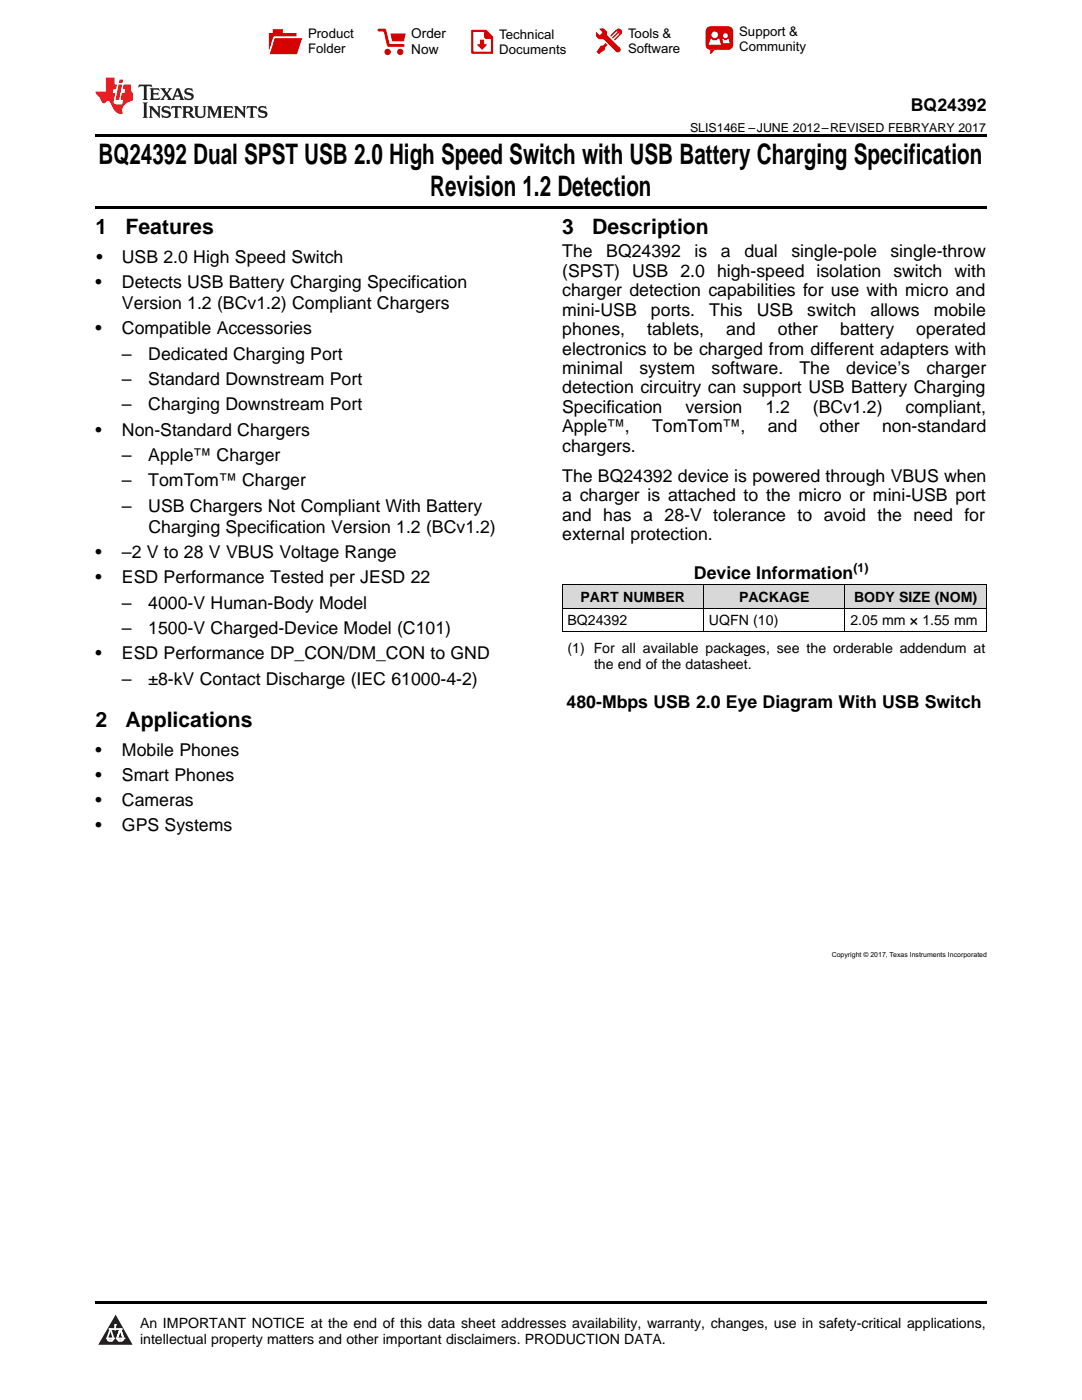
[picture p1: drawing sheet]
<svg xmlns="http://www.w3.org/2000/svg" width="216mm" height="279mm" viewBox="0 0 216 279" stroke-linecap="round" stroke-linejoin="round" font-family="sans-serif">
<defs><g id="words">
<g font-size="5.6">
<text x="19.6" y="32.8">BQ24392 Dual SPST USB 2.0 High Speed Switch with USB Battery Charging Specification</text>
<text x="85.8" y="39.2">Revision 1.2 Detection</text>
</g>
<g font-size="4.2">
<text x="19" y="46.7">1</text>
<text x="25" y="46.7">Features</text>
<text x="112.2" y="46.7">3</text>
<text x="118.2" y="46.7">Description</text>
<text x="19" y="145.1">2</text>
<text x="25" y="145.1">Applications</text>
</g>
<g font-size="3.5">
<text x="181.8" y="22.2">BQ24392</text>
<text x="19.2" y="52.4">•</text>
<text x="24.3" y="52.4">USB 2.0 High Speed Switch</text>
<text x="112.2" y="51.4">The</text>
<text x="121" y="51.4">BQ24392</text>
<text x="138.6" y="51.4">is</text>
<text x="143.9" y="51.4">a</text>
<text x="148.5" y="51.4">dual</text>
<text x="157.9" y="51.4">single-pole</text>
<text x="177.7" y="51.4">single-throw</text>
<text x="19" y="57.4">•</text>
<text x="24.3" y="57.4">Detects USB Battery Charging Specification</text>
<text x="112.2" y="55.2">(SPST) USB 2.0 high-speed isolation switch with</text>
<text x="112.2" y="59.1">charger detection capabilities for use with micro and</text>
<text x="24.3" y="61.7">Version 1.2 (BCv1.2) Compliant Chargers</text>
<text x="112.2" y="63">mini-USB</text>
<text x="129.9" y="63">ports.</text>
<text x="141.5" y="63">This</text>
<text x="151" y="63">USB</text>
<text x="161.1" y="63">switch</text>
<text x="173.7" y="63">allows</text>
<text x="186.3" y="63">mobile</text>
<text x="19" y="66.7">•</text>
<text x="24.3" y="66.7">Compatible Accessories</text>
<text x="24.3" y="71.8">–</text>
<text x="29.6" y="71.8">Dedicated Charging Port</text>
<text x="112.2" y="66.9">phones,</text>
<text x="112.2" y="70.8">electronics to be charged from different adapters with</text>
<text x="129.1" y="66.9">tablets,</text>
<text x="144.9" y="66.9">and</text>
<text x="155.2" y="66.9">other</text>
<text x="167.7" y="66.9">battery</text>
<text x="182.8" y="66.9">operated</text>
<text x="24.3" y="76.8">–</text>
<text x="29.6" y="76.8">Standard Downstream Port</text>
<text x="112.2" y="74.6">minimal</text>
<text x="127.6" y="74.6">system</text>
<text x="142" y="74.6">software.</text>
<text x="159.5" y="74.6">The</text>
<text x="168.9" y="74.6">device’s</text>
<text x="184.9" y="74.6">charger</text>
<text x="24.3" y="81.9">–</text>
<text x="29.6" y="81.9">Charging Downstream Port</text>
<text x="112.2" y="78.5">detection circuitry can support USB Battery Charging</text>
<text x="112.2" y="82.4">Specification</text>
<text x="136.8" y="82.4">version</text>
<text x="152.7" y="82.4">1.2</text>
<text x="162.2" y="82.4">(BCv1.2)</text>
<text x="180.7" y="82.4">compliant,</text>
<text x="19" y="86.9">•</text>
<text x="24.3" y="86.9">Non-Standard Chargers</text>
<text x="112.2" y="86.3">Apple™,</text>
<text x="130.1" y="86.3">TomTom™,</text>
<text x="153.2" y="86.3">and</text>
<text x="163.5" y="86.3">other</text>
<text x="176" y="86.3">non-standard</text>
<text x="24.3" y="92">–</text>
<text x="29.6" y="92">Apple™ Charger</text>
<text x="112.2" y="90.2">chargers.</text>
<text x="24.3" y="97.1">–</text>
<text x="29.6" y="97.1">TomTom™ Charger</text>
<text x="112.2" y="96.1">The BQ24392 device is powered through VBUS when</text>
<text x="112.2" y="100">a charger is attached to the micro or mini-USB port</text>
<text x="24.3" y="102.2">–</text>
<text x="29.6" y="102.2">USB Chargers Not Compliant With Battery</text>
<text x="29.6" y="106.4">Charging Specification Version 1.2 (BCv1.2)</text>
<text x="112.2" y="103.9">and has a 28-V tolerance to avoid the need for</text>
<text x="112.2" y="107.8">external protection.</text>
<text x="19" y="111.4">•</text>
<text x="24.3" y="111.4">–2 V to 28 V VBUS Voltage Range</text>
<text x="19" y="116.4">•</text>
<text x="24.3" y="116.4">ESD Performance Tested per JESD 22</text>
<text x="138.5" y="115.5">Device Information</text>
<text x="24.3" y="121.5">–</text>
<text x="29.6" y="121.5">4000-V Human-Body Model</text>
<text x="19" y="131.6">•</text>
<text x="24.3" y="126.6">–</text>
<text x="24.3" y="131.6">ESD Performance DP_CON/DM_CON to GND</text>
<text x="29.6" y="126.6">1500-V Charged-Device Model (C101)</text>
<text x="24.3" y="136.7">–</text>
<text x="29.6" y="136.7">±8-kV Contact Discharge (IEC 61000-4-2)</text>
<text x="113.1" y="141.3">480-Mbps USB 2.0 Eye Diagram With USB Switch</text>
<text x="19" y="150.8">•</text>
<text x="19" y="155.8">•</text>
<text x="24.3" y="150.8">Mobile Phones</text>
<text x="24.3" y="155.8">Smart Phones</text>
<text x="19" y="160.8">•</text>
<text x="24.3" y="160.8">Cameras</text>
<text x="19" y="165.8">•</text>
<text x="24.3" y="165.8">GPS Systems</text>
</g>
<g font-size="2.8">
<text x="113.2" y="124.8">BQ24392</text>
<text x="115.8" y="120.2">PART NUMBER</text>
<text x="141.5" y="124.8">UQFN (10)</text>
<text x="147.5" y="120.2">PACKAGE</text>
<text x="169.7" y="124.8">2.05 mm × 1.55 mm</text>
<text x="170.4" y="120.2">BODY SIZE (NOM)</text>
<text x="113.2" y="130.3">(1) For all available packages, see the orderable addendum at</text>
<text x="118.5" y="133.5">the end of the datasheet.</text>
<text x="27.9" y="265">An IMPORTANT NOTICE at the end of this data sheet addresses availability, warranty, changes, use in safety-critical applications,</text>
<text x="27.9" y="268.2">intellectual property matters and other important disclaimers. PRODUCTION DATA.</text>
</g>
<g font-size="2.7">
<text x="82.1" y="7.7">Order</text>
<text x="82.1" y="10.7">Now</text>
</g>
<g font-size="2.6">
<text x="61.5" y="7.6">Product</text>
<text x="61.5" y="10.6">Folder</text>
<text x="99.6" y="7.8">Technical</text>
<text x="99.6" y="10.8">Documents</text>
<text x="125.3" y="7.6">Tools &amp;</text>
<text x="125.3" y="10.6">Software</text>
<text x="147.5" y="7.2">Support &amp;</text>
<text x="147.5" y="10.2">Community</text>
</g>
<g font-size="2.5">
<text x="137.7" y="26.3">SLIS146E –JUNE 2012–REVISED FEBRYARY 2017</text>
<text x="170.3" y="114.1">(1)</text>
</g>
<text font-size="1.4" x="166" y="191.1">Copyright © 2017, Texas Instruments Incorporated</text>
</g></defs>
<g fill="#d8d8d8">
<path d="M112.2 116.8h28.2v4.6h-28.2z"/>
<path d="M140.4 116.8h28.2v4.6h-28.2z"/>
<path d="M168.6 116.8h28.2v4.6h-28.2z"/>
</g>
<path d="M23.1 262.4l3.4 6h-6.9z" fill="#231f20"/>
<path d="M21.4 267.1h1.2l-.3 .5h-.3a.55 .55 0 0 1-.6-.5z" fill-rule="evenodd" fill="#fff"/>
<path d="M21.4 267.1h1.2l-.3 .5h-.3a.55 .55 0 0 1-.6-.5z" fill="none" stroke="#231f20" stroke-width=".34"/>
<path d="M21.4 267.1l1.2 .1-.3 .4h-.5z" fill="none" stroke="#fff" stroke-width=".34"/>
<path d="M23 265.3h.1" fill="none" stroke="#fff" stroke-width=".34"/>
<path d="M23 264.4v.9z" fill="#fff"/>
<path d="M23 264.4v.9z" fill="none" stroke="#fff" stroke-width=".34"/>
<circle cx="23" cy="264.4" r=".17" fill="#fff"/>
<path d="M21.9 265.2h.1" fill="none" stroke="#fff" stroke-width=".34"/>
<path d="M21.9 265.2h2.3z" fill="#fff"/>
<path d="M21.9 265.2h2.3z" fill="none" stroke="#fff" stroke-width=".34"/>
<circle cx="24.2" cy="265.2" r=".17" fill="#fff"/>
<path d="M23.3 267.1h.1" fill="none" stroke="#fff" stroke-width=".34"/>
<path d="M24 265.2l-.7 1.9z" fill="#fff"/>
<path d="M24 265.2l-.7 1.9z" fill="none" stroke="#fff" stroke-width=".34"/>
<path d="M24 265.2l.7 1.9z" fill="#fff"/>
<path d="M24 265.2l.7 1.9z" fill="none" stroke="#fff" stroke-width=".34"/>
<path d="M24.6 267.1h.1" fill="none" stroke="#fff" stroke-width=".34"/>
<circle cx="21.4" cy="267.1" r=".17" fill="#fff"/>
<path d="M22.1 265.2l-.7 1.9z" fill="#fff"/>
<path d="M22.1 265.2l-.7 1.9z" fill="none" stroke="#fff" stroke-width=".34"/>
<path d="M22.1 265.2l.5 1.9z" fill="#fff"/>
<path d="M22.1 265.2l.5 1.9z" fill="none" stroke="#fff" stroke-width=".34"/>
<circle cx="22.6" cy="267.1" r=".17" fill="#fff"/>
<path d="M23.4 267.1h1.3a.65 .65 0 0 1-.7 .5 .65 .65 0 0 1-.6-.5z" fill-rule="evenodd" fill="#fff"/>
<path d="M23.4 267.1h1.3a.65 .65 0 0 1-.7 .5 .65 .65 0 0 1-.6-.5z" fill="none" stroke="#231f20" stroke-width=".34"/>
<path d="M23.4 267.1h1.3l-.4 .5h-.6z" fill="none" stroke="#fff" stroke-width=".34"/>
<path d="M23.3 267.1h.1" fill="none" stroke="#fff" stroke-width=".34"/>
<circle cx="24.7" cy="267.1" r=".17" fill="#fff"/>
<path d="M19 259.7h177.8v.5h-177.8z" fill="#000"/>
<path d="M112.2 144.4h84.6v44.7h-84.6z" fill-rule="evenodd" fill="#fff"/>
<path d="M112.2 116.7h84.6M112.2 116.7v9.4M140.4 116.7v9.4M168.6 116.7v9.4M196.8 116.7v9.4M112.2 126h84.6M112.2 121.4h84.6" fill="none" stroke="#000" stroke-width=".2"/>
<path d="M19 26.8h177.8v.6h-177.8zM19 41.2h177.8v.5h-177.8zM112.2 126l.1 .1zM168.5 126l.1 .1zM196.7 126l.1 .1z" fill="#000"/>
<path d="M27.7 16.9l-.1 .6 .6-.3h.5v.2v2.2l-.2 .4h1l-.2-.4v-2.2v-.2h.5l.6 .3-.2-.6zM29.9 17.6l.2 .4v1.6l-.2 .4h1.9l.1-.6a1.09 1.09 0 0 1-1.3 .1v-.6h.6l.4 .2v-.7l-.2 .2h-.8v-.6l.2-.1a1.01 1.01 0 0 1 1 .3l-.1-.6zM32 17.6l.9 1.2-1 1.2h.9l-.2-.3 .5-.7 .5 .7-.3 .3h1.7l-.2-.3 .1-.4h1l.1 .4-.2 .3h1l-.3-.4-.7-2h-.5l-1 2.2-.8-1.1 .9-1.1h-.9l.2 .2-.4 .7-.4-.7 .2-.2zM35.4 18l.4 1h-.8zM37 17.7a.66 .66 0 0 0-.2 .8 .66 .66 0 0 0 .6 .4l.7 .2 .1 .2a.8 .8 0 0 1-.7 .4 .8 .8 0 0 1-.7-.5l.1 .8 .2-.2a.94 .94 0 0 0 1.1 .1 .94 .94 0 0 0 .4-.9 1.48 1.48 0 0 0-1.3-.6v-.4a1.1 1.1 0 0 1 1.2 .2l-.2-.6-.2 .1-.5-.1zM28.5 20.4l.2 .4v2.3l-.2 .4h1l-.2-.4v-2.3l.2-.4zM29.7 21.2l.2 .4v1.5l-.2 .4h.8l-.3-.4 .1-1.3 1.6 1.8v-2l.2-.4h-.7l.2 .2v1.1l-1.2-1.3zM32.5 21.3a.66 .66 0 0 0-.2 .8 .66 .66 0 0 0 .6 .4l.6 .2 .2 .2a.8 .8 0 0 1-.8 .4 .8 .8 0 0 1-.7-.5l.2 .7 .2-.1a.94 .94 0 0 0 1 .1 .94 .94 0 0 0 .5-1 1.47 1.47 0 0 0-1.3-.6l-.1-.3a1.1 1.1 0 0 1 1.3 .2l-.2-.6-.2 .1-.5-.2zM34.3 21.2l-.2 .6a.64 .64 0 0 1 .8-.3v1.6l-.2 .4h1l-.3-.4 .1-1.6a.66 .66 0 0 1 .8 .3l-.2-.6zM36.3 21.2l.3 .4v1.5l-.3 .4h1l-.2-.2v-.7h.5l.1 .1a.8 .8 0 0 0 1.2 .7l-1-1a.62 .62 0 0 0 .6-.5 .62 .62 0 0 0-.6-.7zM37.1 21.5h.1a.48 .48 0 0 1 .6 0 .48 .48 0 0 1 .1 .6l-.2 .1-.6 .1zM38.7 21.2l.2 .2a2.29 2.29 0 0 0 .4 2 1.05 1.05 0 0 0 1.7-.7v-1.3l.2-.2h-.8l.2 .4v1.1a.61 .61 0 0 1-.6 .6 .61 .61 0 0 1-.6-.6v-1.1l.3-.4zM41.3 21.2l.3 .4v1.5l-.3 .4h.8l-.2-.4v-1.4l.8 1.9 .9-1.9v1.4l-.2 .4h.9l-.2-.4v-1.5l.2-.4h-.8l-.7 1.5-.6-1.5zM44.5 21.2l.2 .4v1.5l-.2 .4h1.9l.2-.6a1.1 1.1 0 0 1-1.4 .2v-.7h.6l.4 .2v-.6l-.2 .1-.8 .1v-.6l.2-.1a1.02 1.02 0 0 1 1.1 .2l-.2-.5zM46.7 21.2l.2 .4v1.5l-.2 .4h.8l-.3-.4 .1-1.3 1.6 1.8v-2l.2-.4h-.7l.2 .2v1.1l-1.2-1.3zM49.3 21.2l-.1 .6a.64 .64 0 0 1 .8-.3v1.6l-.3 .4h1l-.2-.4v-1.6a.66 .66 0 0 1 .8 .3l-.1-.6zM51.7 21.3a.66 .66 0 0 0-.2 .7 .66 .66 0 0 0 .7 .5l.6 .2 .1 .2a.8 .8 0 0 1-.7 .4 .8 .8 0 0 1-.7-.5l.1 .7 .2-.1a.94 .94 0 0 0 1.1 .1 .94 .94 0 0 0 .4-1 1.48 1.48 0 0 0-1.2-.6l-.1-.3a1.1 1.1 0 0 1 1.2 .2l-.2-.6-.1 .1-.6-.2z" fill="#231f20"/>
<path d="M21.1 15.5v2.8h-2v.4l.9 .9a.96 .96 0 0 0 1 1 .59 .59 0 0 1 .5-.4 .59 .59 0 0 1 .5 .3l.4 .8a1.61 1.61 0 0 0 2.1 1.3 1.63 1.63 0 0 1 1.1-2.2l.9-.3v-1.5a1.6 1.6 0 0 1-.4-1.7h-1.4l-.2 .9h.5l-.2 .8h-.5l-.2 1v.3h.5l-.2 .9h-.7a.74 .74 0 0 1-1-.6l.3-1.6h-.5l.2-.8h.5l.1-.9h-.4v-1.4zM23.7 16.9l-.7 3h.8l.6-3zM23.8 15.9l-.1 .7h.7l.2-.7z" fill="#ee1d23"/>
<g fill="#d60000">
<path d="M54.4 5.8h2v.8h2.8v4.2h-5.5v-4.2h.7z" fill-rule="evenodd"/>
<path d="M54.7 7.5h5.6l-1 3.3h-5.6z" fill-rule="evenodd"/>
</g>
<path d="M54.6 7.4h5.8l-.1 .1h-5.5l-1.1 3.3z" fill-rule="evenodd" fill="#fff"/>
<path d="M54.6 7.4h5.8l-.1 .1h-5.5l-1.1 3.3z" fill="none" stroke="#fff" stroke-width=".2"/>
<path d="M75.6 6h1.2l.7 3.1h3" fill="none" stroke="#d60000" stroke-width=".56"/>
<g fill="#d60000">
<path d="M77.9 6.7h3.1l-.4 1.5h-2.3z" fill-rule="evenodd"/>
<circle cx="77.3" cy="10.4" r=".64"/>
<circle cx="79.9" cy="10.4" r=".64"/>
</g>
<path d="M94.2 6.2h2.7l1.3 1.2v3.1h-4z" fill="none" stroke="#d60000" stroke-width=".44"/>
<g fill="#d60000">
<path d="M95.8 7.9h.8v1h.6l-1 1.1-1-1v-.1h.6z" fill-rule="evenodd"/>
<path d="M96.6 6.2h.3l1.3 1.2v.4h-1.3l-.3-.4z" fill-rule="evenodd"/>
<path d="M119.6 5.7h.9l.6 .6 .1 .7 2.5 2.5-.8 .8-2.3-2.3-1.1-.2-.6-.6v-.8l.7 .6 .5-.4v-.2l-.4-.5z" fill-rule="evenodd"/>
<path d="M119.9 9.1h.4l.5-.5 .4 .4-.5 .5v.4l-1.2 .9-.5-.5z" fill-rule="evenodd"/>
<path d="M123 5.9a.67 .67 0 0 1 .9 0 .67 .67 0 0 1 0 .9z" fill-rule="evenodd"/>
<path d="M123 5.9l.9 .9-1.2 1.2h-.2l.1-.2 .9-.9 .1-.2h-.3l-.9 1h-.2v-.2l.9-1 .1-.2h-.3l-.9 1h-.2v-.2z" fill-rule="evenodd"/>
<circle cx="123.3" cy="9.9" r=".54"/>
</g>
<path d="M121.1 6.3l-.1 .7" fill="none" stroke="#d60000" stroke-width=".2"/>
<g fill="#d60000">
<path d="M141.1 5.5l.6-.2h3.6a.95 .95 0 0 1 1 .9v2.8a.95 .95 0 0 1-1 .9h-3.6a.95 .95 0 0 1-.9-.9v-2.8z" fill-rule="evenodd"/>
<path d="M141.7 9.9h.9l-.7 .9h-.2z" fill-rule="evenodd"/>
</g>
<g fill="#fff">
<path d="M144.3 8.6h1.3z"/>
<path d="M141.8 7.8h.3l.1 .2h.8l.2-.2h.3l.4 1.1h-2.5z" fill-rule="evenodd"/>
<path d="M144.2 7.8h.2l.2 .2h.4l.2-.2h.2l.2 .8h-1.3z" fill-rule="evenodd"/>
<circle cx="142.6" cy="6.9" r=".65"/>
<circle cx="144.8" cy="7.1" r=".48"/>
</g>
<use href="#words"/>
</svg>
